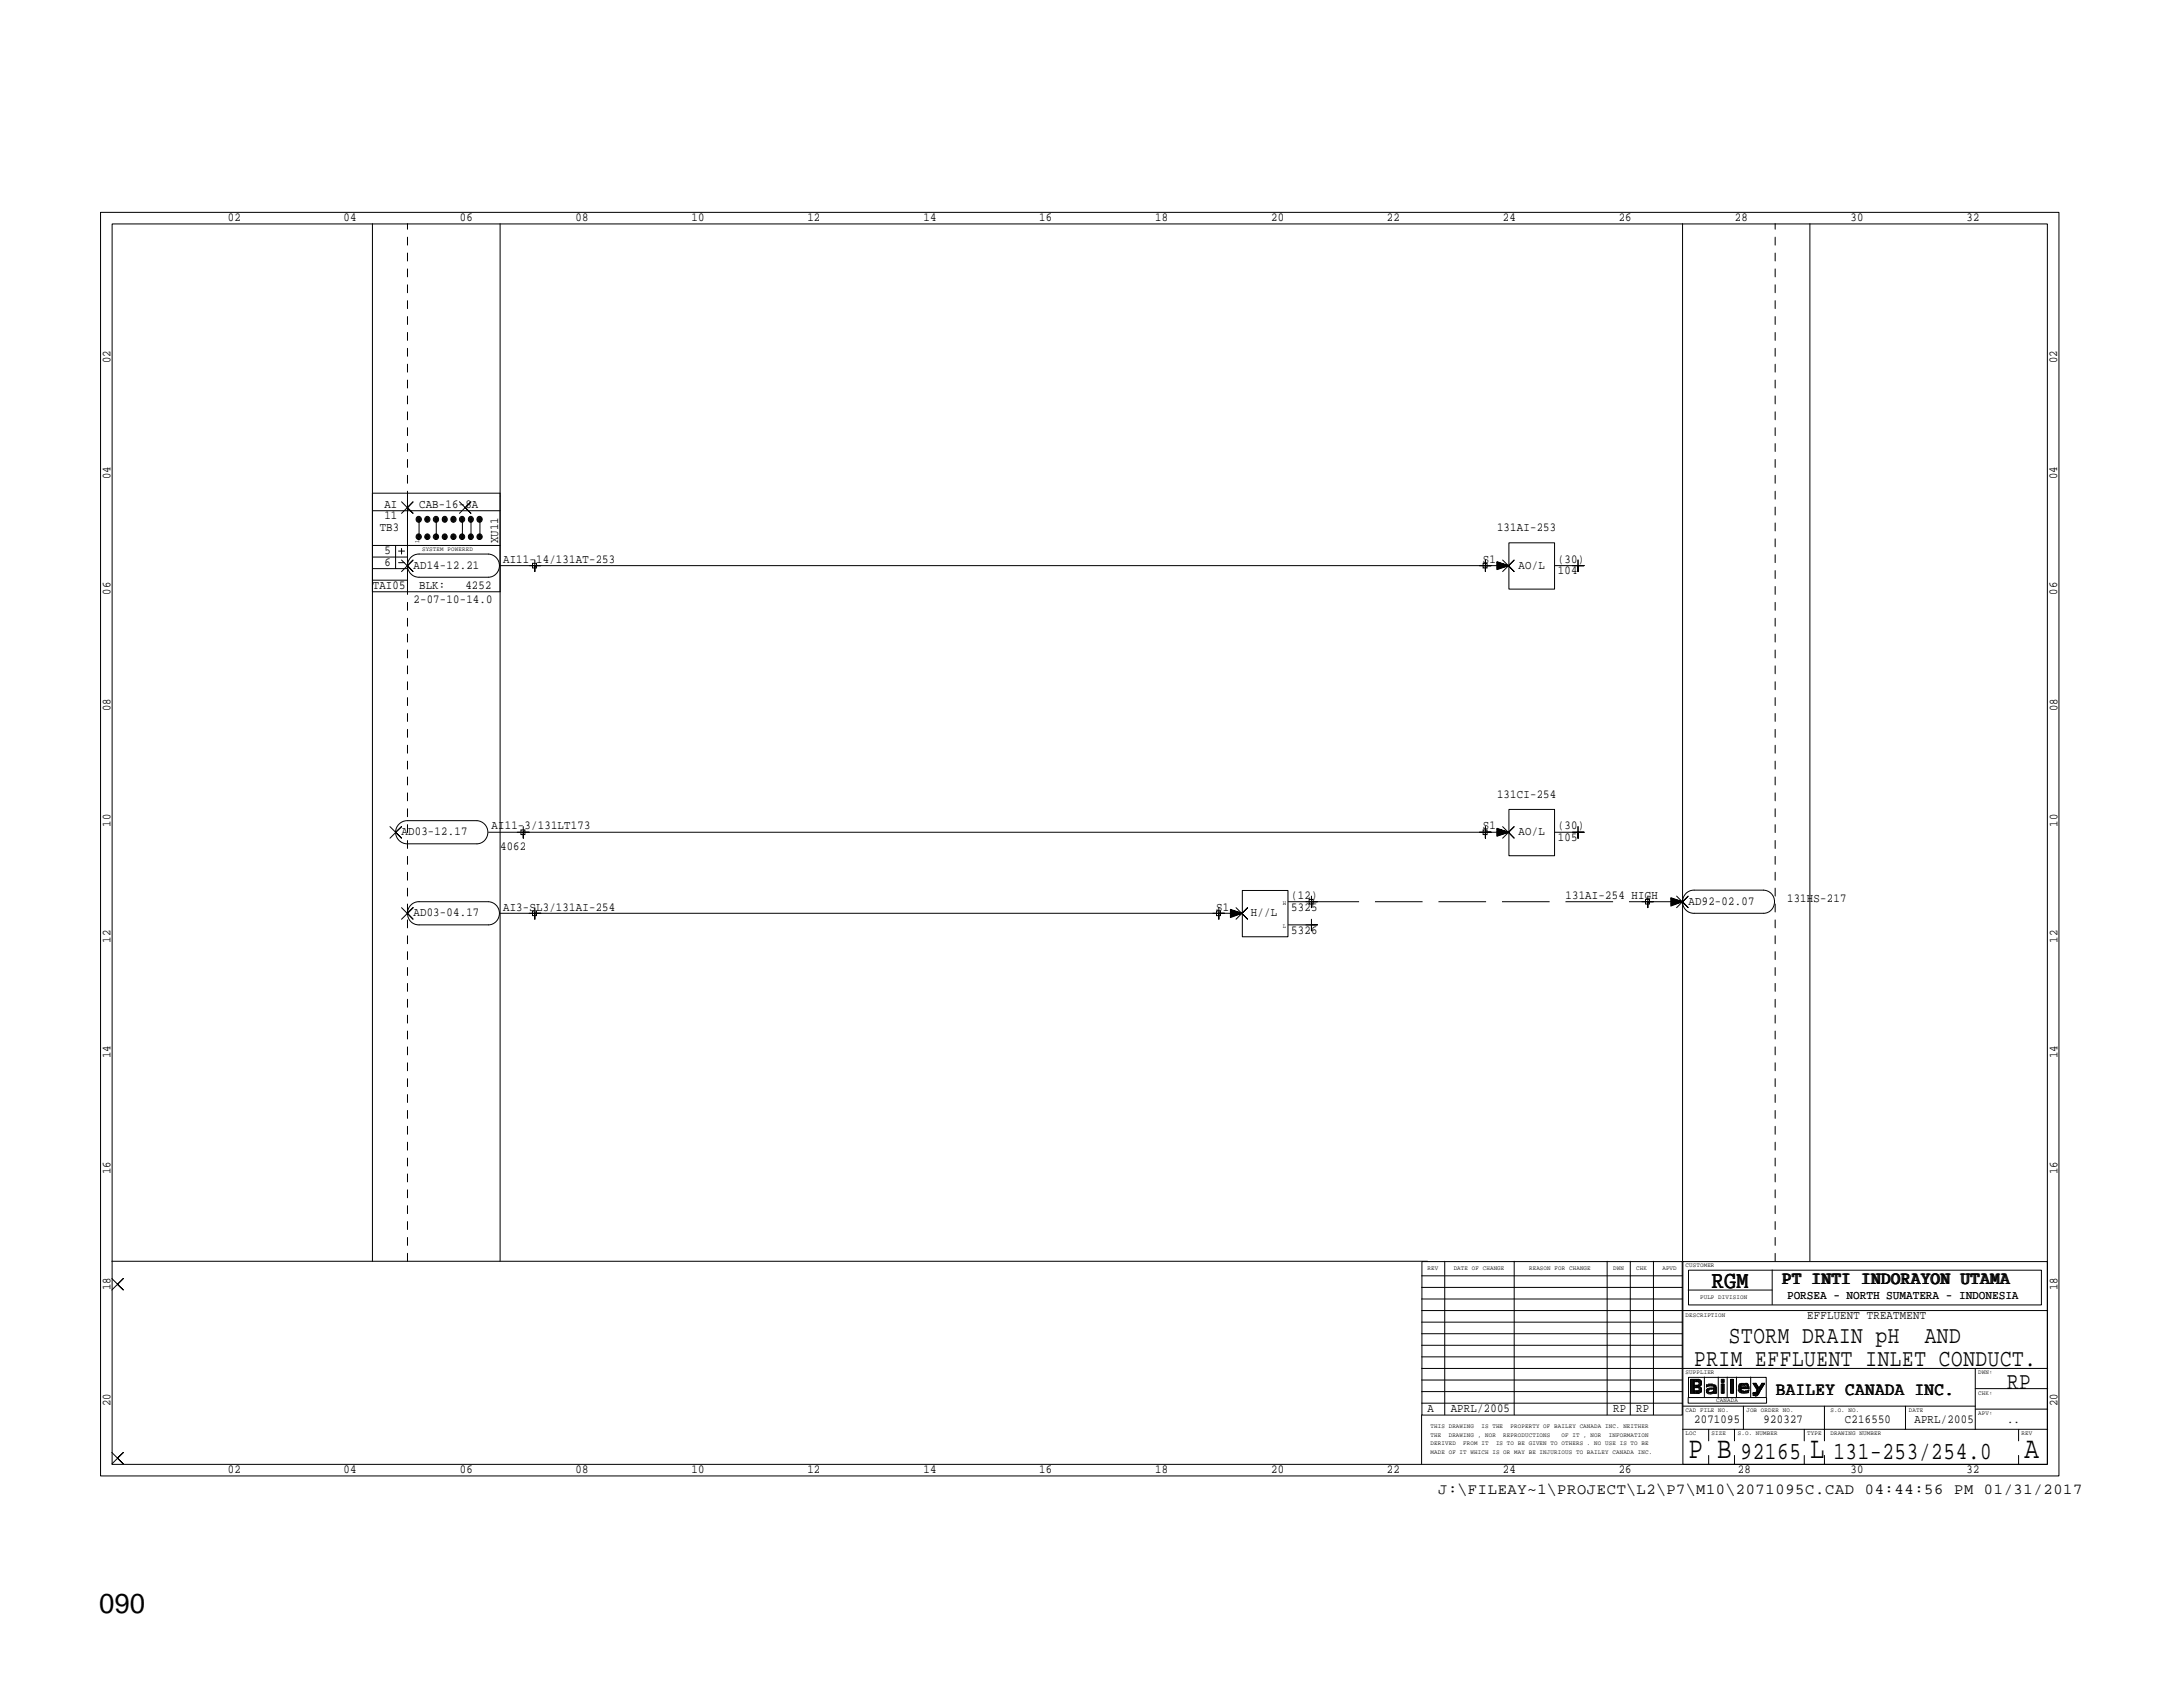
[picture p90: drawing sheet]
<svg xmlns="http://www.w3.org/2000/svg" width="279mm" height="216mm" viewBox="0 0 279 216" stroke-linecap="round" stroke-linejoin="round" font-family="sans-serif">
<defs><g id="words">
<g font-size="3.9">
<text x="216.1" y="186.6">P B</text>
<text x="231.7" y="186.6">L</text>
<text x="259.1" y="186.6">A</text>
</g>
<text font-size="3.5" x="12.7" y="206.4">090</text>
<g font-size="3.1">
<text x="219.1" y="164.8">RGM</text>
<text x="221.3" y="171.8">STORM DRAIN pH</text>
<text x="246.3" y="171.8">AND</text>
<text x="216.8" y="174.8">PRIM EFFLUENT INLET CONDUCT.</text>
<text x="256.9" y="177.8">RP</text>
<text x="222.8" y="186.7">92165</text>
<text x="234.7" y="186.7">131-253/254.0</text>
</g>
<g font-size="2.4">
<text x="228.2" y="164.4">PT INTI INDORAYON UTAMA</text>
<text x="227.4" y="178.5">BAILEY CANADA INC.</text>
</g>
<text font-size="2" x="184.1" y="191.2">J:\FILEAY~1\PROJECT\L2\P7\M10\2071095C.CAD 04:44:56 PM 01/31/2017</text>
<g font-size="1.6">
<text x="29.2" y="28.3">02</text>
<text x="44" y="28.3">04</text>
<text x="58.8" y="28.3">06</text>
<text x="73.7" y="28.3">08</text>
<text x="88.5" y="28.3">10</text>
<text x="103.3" y="28.3">12</text>
<text x="118.2" y="28.3">14</text>
<text x="133" y="28.3">16</text>
<text x="147.9" y="28.3">18</text>
<text x="162.7" y="28.3">20</text>
<text x="177.5" y="28.3">22</text>
<text x="192.4" y="28.3">24</text>
<text x="207.2" y="28.3">26</text>
<text x="222" y="28.3">28</text>
<text x="236.9" y="28.3">30</text>
<text x="251.7" y="28.3">32</text>
<text x="14.1" y="46.4" transform="rotate(-90 14.1 46.4)">02</text>
<text x="263.3" y="46.4" transform="rotate(-90 263.3 46.4)">02</text>
<text x="14.1" y="61.3" transform="rotate(-90 14.1 61.3)">04</text>
<text x="49.2" y="65">AI</text>
<text x="53.6" y="65">CAB-16-8A</text>
<text x="263.3" y="61.3" transform="rotate(-90 263.3 61.3)">04</text>
<text x="48.6" y="67.9">TB3</text>
<text x="49.2" y="70.9">5</text>
<text x="49.2" y="66.5">11</text>
<text x="63.8" y="69.5" transform="rotate(-90 63.8 69.5)">XU11</text>
<text x="191.6" y="67.9">131AI-253</text>
<text x="14.1" y="76.1" transform="rotate(-90 14.1 76.1)">06</text>
<text x="47.7" y="75.4">TAI05</text>
<text x="49.2" y="72.4">6</text>
<text x="52.9" y="72.8">AD14-12.21</text>
<text x="52.9" y="77.2">2-07-10-14.0</text>
<text x="53.6" y="75.4">BLK:</text>
<text x="59.6" y="75.4">4252</text>
<text x="64.4" y="72">AI11-14/131AT-253</text>
<text x="189.8" y="72">S1</text>
<text x="194.4" y="72.8">AO/L</text>
<text x="199.4" y="73.5">104</text>
<text x="199.4" y="72">(30)</text>
<text x="263.3" y="76.1" transform="rotate(-90 263.3 76.1)">06</text>
<text x="14.1" y="91" transform="rotate(-90 14.1 91)">08</text>
<text x="263.4" y="91" transform="rotate(-90 263.4 91)">08</text>
<text x="14.1" y="105.8" transform="rotate(-90 14.1 105.8)">10</text>
<text x="51.4" y="106.9">AD03-12.17</text>
<text x="62.9" y="106.1">AI11-3/131LT173</text>
<text x="189.8" y="106.1">S1</text>
<text x="191.6" y="102.1">131CI-254</text>
<text x="194.4" y="106.9">AO/L</text>
<text x="199.4" y="107.6">105</text>
<text x="199.4" y="106.1">(30)</text>
<text x="263.4" y="105.8" transform="rotate(-90 263.4 105.8)">10</text>
<text x="64" y="108.8">4062</text>
<text x="52.9" y="117.3">AD03-04.17</text>
<text x="64.4" y="116.5">AI3-SL3/131AI-254</text>
<text x="155.7" y="116.5">S1</text>
<text x="160.1" y="117.3">H//L</text>
<text x="165.3" y="116.5">5325</text>
<text x="165.3" y="119.5">5326</text>
<text x="165.3" y="115.1">(12)</text>
<text x="200.4" y="115.1">131AI-254 HIGH</text>
<text x="216.1" y="115.8">AD92-02.07</text>
<text x="228.7" y="115.4">131HS-217</text>
<text x="14.1" y="120.6" transform="rotate(-90 14.1 120.6)">12</text>
<text x="263.4" y="120.6" transform="rotate(-90 263.4 120.6)">12</text>
<text x="14.1" y="135.5" transform="rotate(-90 14.1 135.5)">14</text>
<text x="263.4" y="135.5" transform="rotate(-90 263.4 135.5)">14</text>
<text x="14.1" y="150.3" transform="rotate(-90 14.1 150.3)">16</text>
<text x="263.4" y="150.3" transform="rotate(-90 263.4 150.3)">16</text>
<text x="14.1" y="165.1" transform="rotate(-90 14.1 165.1)">18</text>
<text x="228.8" y="166.2">PORSEA - NORTH SUMATERA - INDONESIA</text>
<text x="263.4" y="165.1" transform="rotate(-90 263.4 165.1)">18</text>
<text x="231.3" y="168.8">EFFLUENT TREATMENT</text>
<text x="14.1" y="180" transform="rotate(-90 14.1 180)">20</text>
<text x="263.4" y="180" transform="rotate(-90 263.4 180)">20</text>
<text x="182.7" y="180.7">A</text>
<text x="185.7" y="180.7">APRL/2005</text>
<text x="206.5" y="180.7">RP</text>
<text x="209.4" y="180.7">RP</text>
<text x="216.8" y="182.2">2071095</text>
<text x="225.7" y="182.2">920327</text>
<text x="236.1" y="182.2">C216550</text>
<text x="245" y="182.2">APRL/2005</text>
<text x="256.9" y="182.2">..</text>
<text x="29.2" y="188.5">02</text>
<text x="44" y="188.5">04</text>
<text x="58.8" y="188.5">06</text>
<text x="73.7" y="188.5">08</text>
<text x="88.5" y="188.5">10</text>
<text x="103.3" y="188.5">12</text>
<text x="118.2" y="188.5">14</text>
<text x="133" y="188.5">16</text>
<text x="147.9" y="188.5">18</text>
<text x="162.7" y="188.5">20</text>
<text x="177.5" y="188.5">22</text>
<text x="192.4" y="188.5">24</text>
<text x="207.2" y="188.5">26</text>
<text x="222.4" y="188.5">28</text>
<text x="236.9" y="188.5">30</text>
<text x="251.7" y="188.5">32</text>
</g>
<g font-size=".8">
<text x="53.6" y="69.5" transform="rotate(-90 53.6 69.5)">1</text>
<text x="54" y="70.6">SYSTEM POWERED</text>
<text x="164.2" y="118.8">L</text>
<text x="164.2" y="115.8">H</text>
<text x="182.7" y="162.6">REV</text>
<text x="186.1" y="162.6">DATE OF CHANGE</text>
<text x="195.7" y="162.6">REASON FOR CHANGE</text>
<text x="206.5" y="162.6">DWN</text>
<text x="209.4" y="162.6">CHK</text>
<text x="212.8" y="162.6">APVD</text>
<text x="215.7" y="162.2">CUSTOMER</text>
<text x="217.6" y="166.2">PULP DIVISION</text>
<text x="215.7" y="168.5">DESCRIPTION</text>
<text x="215.7" y="175.9">SUPPLIER</text>
<text x="219.7" y="179.4">CANADA</text>
<text x="253.2" y="178.5">CHK:</text>
<text x="253.2" y="175.9">DWN:</text>
<text x="183.1" y="185">DERIVED</text>
<text x="183.1" y="183.9">THE</text>
<text x="183.1" y="182.7">THIS DRAWING</text>
<text x="185.4" y="183.9">DRAWING , NOR</text>
<text x="187.3" y="185">FROM IT</text>
<text x="189.6" y="182.7">IS THE</text>
<text x="191.5" y="185">IS TO BE GIVEN TO OTHERS . NO USE IS TO BE</text>
<text x="192.4" y="183.9">REPRODUCTIONS</text>
<text x="193.3" y="182.7">PROPERTY OF BAILEY CANADA INC. NEITHER</text>
<text x="199.9" y="183.9">OF IT , NOR</text>
<text x="205.9" y="183.9">INFORMATION</text>
<text x="215.7" y="183.7">LOC</text>
<text x="215.7" y="180.7">CAD FILE NO.</text>
<text x="219.1" y="183.7">SIZE</text>
<text x="222.4" y="183.7">S.O. NUMBER</text>
<text x="223.5" y="180.7">JOB ORDER NO.</text>
<text x="231.3" y="183.7">TYPE</text>
<text x="234.3" y="183.7">DRAWING NUMBER</text>
<text x="234.3" y="180.7">S.O. NO.</text>
<text x="244.3" y="180.7">DATE</text>
<text x="253.2" y="181.1">APV:</text>
<text x="258.7" y="183.7">REV</text>
<text x="183.1" y="186.1">MADE OF IT WHICH IS OR MAY BE INJURIOUS TO BAILEY CANADA INC.</text>
</g>
</g></defs>
<g fill="none" stroke="#000" stroke-width=".13">
<path d="M12.9 27.2h250.6v161.7h-250.6zM14.4 28.7h247.6v158.7h-247.6zM47.7 28.6v132.8M64 28.6v132.8M215.3 28.6v132.8M231.6 28.6v132.8M47.7 69.8h16.3M47.7 65.4h16.3M47.7 63.1h16.3M47.7 75.7h16.3M47.7 74.3h4.5M47.7 71.3h4.5"/>
<path d="M47.7 72.8h4.5M50.6 69.8v3M51 70.5h.8M51 72h.8M51.4 71.7l1.5 1.5-.7-.8 .7-.7-1.5 1.5M51.4 64.2l1.5 1.5-.7-.7 .7-.8-1.5 1.5M51.4 70.2v.7M52.2 63.1v12.6M52.7 71.2l.4-.2 .5-.1h8.9a1.48 1.48 0 0 1 1.4 1.5 1.48 1.48 0 0 1-1.4 1.5h-8.9a1.49 1.49 0 0 1-1.4-1 1.49 1.49 0 0 1 .5-1.7zM53.4 68.5h.2h.1l.1 .2-.2 .2-.2-.2zM53.4 66.3h.3v.3h-.3zM53.5 68.6h.2l-.1 .2-.1-.1z"/>
<path d="M53.5 66.3h.2v.3h-.2zM53.6 68.6v.1zM53.6 66.4v.1zM53.6 66.5v2.2M54.6 68.5h.1l.2 .2-.2 .2-.2-.2zM54.6 66.3h.2v.3h-.2zM54.6 68.6h.2v.2h-.2zM54.7 68.6v.1zM54.7 66.4v.1zM55.7 68.5h.1h.1v.3l-.1 .1-.1-.1zM55.7 66.3h.2v.3h-.2zM55.7 68.6h.2v.1l-.1 .1z"/>
<path d="M55.8 68.6v.1zM55.8 66.4v.1zM55.8 66.5v2.2M56.8 66.1a.35 .35 0 0 1 .4 .4 .35 .35 0 0 1-.4 .3 .42 .42 0 0 1 0-.7zM56.8 68.5h.1h.2v.2l-.2 .2-.2-.2zM56.8 66.3h.3v.3h-.3zM56.8 68.6h.2l-.1 .2-.1-.1zM56.8 66.3h.2v.3h-.2zM56.9 68.6v.1zM56.9 66.4v.1zM57.9 68.5h.1h.2v.2l-.2 .2-.2-.2zM57.9 66.3h.3v.3h-.3z"/>
<path d="M57.9 68.6h.2l-.1 .2-.1-.1zM57.9 66.3h.2v.3h-.2zM58 68.6v.1zM58 66.4v.1zM58.8 64.2l1.5 1.5-.7-.7 .7-.8-1.5 1.5M59 68.5h.1h.2v.3l-.2 .1-.1-.2zM59 66.3h.3v.3h-.3zM59.1 68.6h.1v.2h-.1zM59.1 66.3h.1v.3h-.1zM59.1 68.6v.1zM59.1 66.4v.1zM59.2 66.5v2.2"/>
<path d="M60.1 66.1a.36 .36 0 0 1 .5 .4 .36 .36 0 0 1-.5 .3 .45 .45 0 0 1 0-.7zM60.1 68.5h.1h.2v.3l-.2 .1-.1-.1zM60.1 66.3h.3v.3h-.3zM60.2 68.6h.1l.1 .1-.2 .1zM60.2 66.3h.1v.3h-.1zM60.2 68.6v.1zM60.2 66.4v.1zM60.3 66.5v2.2M61.2 68.5h.2h.1l.1 .2-.2 .2-.2-.2zM61.2 66.3h.3v.3h-.3zM61.3 68.6h.1v.2l-.1-.1zM61.3 66.3h.1v.3h-.1z"/>
<path d="M61.3 68.6l.1 .1zM61.3 66.4l.1 .1zM61.4 66.5v2.2M68.2 72.1h.5v.6h-.5zM68.5 71.7v1.5v-.8h.7h-1.5M189.8 72.1h.5v.6h-.5zM190.1 71.7v1.5v-.8h.7h-1.4M191.6 72.8l1.5-.4-1.5 .5M191.6 72.6l1.5-.2-1.5 .3M191.6 72.5l1.5-.1-1.5 .2M191.6 72.3l1.5 .1h-129.1M191.6 72.2l1.5 .2-1.5-.1"/>
<path d="M191.6 72l1.5 .4-1.5-.3M191.6 72l1.5 .4-1.5 .5v-1l1.5 .5M192.3 71.7l1.5 1.5-.7-.8 .7-.7-1.5 1.5M193.1 69.5h5.9v5.9h-5.9zM199 72.4h3M202 71.7v1.5v-.8h.7h-1.4M49.9 105.8l1.5 1.5-.8-.8 .8-.7-1.5 1.5M50.9 105.6a1.48 1.48 0 0 1 1.3-.6h8.8a1.48 1.48 0 0 1 1.4 1.5 1.48 1.48 0 0 1-1.4 1.5h-8.8a1.48 1.48 0 0 1-1.4-.8 1.48 1.48 0 0 1 .1-1.6zM51.4 116.2l1.5 1.4-.7-.7 .7-.7-1.5 1.4M52.7 115.7l.4-.2 .5-.1h8.9a1.48 1.48 0 0 1 1.4 1.5 1.48 1.48 0 0 1-1.4 1.5h-8.9a1.48 1.48 0 0 1-1.4-1 1.48 1.48 0 0 1 .5-1.7zM66.7 106.2h.5v.6h-.5zM67 105.8v1.5v-.8h.7h-1.5"/>
<path d="M68.2 116.6h.5v.6h-.5zM68.5 116.2v1.4v-.7h.7h-1.5M155.7 116.6h.5v.6h-.5zM156 116.2v1.4v-.7h.7h-1.5M157.5 117.3l1.5-.4-1.5 .4M157.5 117.1l1.5-.2-1.5 .3M157.5 117l1.5-.1-1.5 .2M157.5 116.8l1.5 .1h-95M157.5 116.7l1.5 .2-1.5-.1M157.5 116.5l1.5 .4-1.5-.3M157.5 116.5l1.5 .4-1.5 .5v-1l1.5 .5M158.2 116.2l1.5 1.4-.7-.7 .7-.7-1.5 1.4"/>
<path d="M159 114h5.8v5.9h-5.8zM164.9 115.4h3M164.9 118.4h3M167.6 115.1h.5v.6h-.5zM167.9 114.7v1.5v-.8h.7h-1.5M167.9 117.6v1.5v-.7h.7h-1.5M189.8 106.2h.5v.6h-.5zM190.1 105.8v1.5v-.8h.7h-1.4M191.6 106.9l1.5-.4-1.5 .5M191.6 106.7l1.5-.2-1.5 .3M191.6 106.6l1.5-.1-1.5 .2M191.6 106.4l1.5 .1h-130.6"/>
<path d="M191.6 106.3l1.5 .2-1.5-.1M191.6 106.1l1.5 .4-1.5-.3M191.6 106.1l1.5 .4-1.5 .5v-1l1.5 .5M192.3 105.8l1.5 1.5-.7-.8 .7-.7-1.5 1.5M193.1 103.6h5.9v5.9h-5.9zM199 106.5h3M202 105.8v1.5v-.8h.7h-1.4M210.6 115.1h.5v.6h-.5zM210.9 114.7v1.5v-.8h.7h-1.5M213.9 115.8l1.4-.4-1.4 .5M213.9 115.7l1.4-.3-1.4 .3M213.9 115.5l1.4-.1-1.4 .2"/>
<path d="M213.9 115.4h1.4h-1.4M213.9 115.2l1.4 .2-1.4-.1M213.9 115.1l1.4 .3-1.4-.3M213.9 115l1.4 .4-1.4 .6v-1.1l1.4 .5h-4.4M214.6 114.7l1.5 1.5-.8-.8 .8-.7-1.5 1.5M215.9 114.2l.4-.2 .5-.1h8.9a1.48 1.48 0 0 1 1.4 1.5 1.48 1.48 0 0 1-1.4 1.5h-8.9a1.48 1.48 0 0 1-1.4-1 1.48 1.48 0 0 1 .5-1.7zM14.3 161.4h168.4M14.3 163.6l1.5 1.5-.8-.7 .8-.8-1.5 1.5M181.9 179.6h33.4M181.9 178.1h33.4M181.9 176.6h33.4M181.9 173.7h33.4"/>
<path d="M181.9 172.2h33.4M181.9 170.7h33.4M181.9 169.2h33.4M181.9 166.2h33.4M181.9 164.8h33.4M181.9 163.3h33.4M182 161.5h33.3v19.6h-33.3zM184.9 161.4v19.7M193.8 161.4v19.7M205.7 161.4v19.7M208.7 161.4v19.7M211.6 161.4v19.7"/>
<path d="M215.3 180h37.5M215.4 161.5h46.6v25.9h-46.6zM216.1 178.9v.7h10v-.7M216.1 165.1h10.7M216.1 176.3h10v2.6h-10zM216.1 162.6h45.2v4.4h-45.2zM216.4 176.5v1.8M216.5 176.5v1.8M216.6 176.5v1.8M216.7 176.5v1.8M216.8 176.5v1.8M216.9 176.5v.3"/>
<path d="M216.9 177.3v.3M216.9 178v.3M217 176.5v.3M217 177.3v.3M217 178v.3M217.1 176.5v.3M217.1 177.3v.3M217.1 178v.3M217.2 176.5v.3M217.2 177.3v.3M217.2 178v.3M217.3 176.5v.3"/>
<path d="M217.3 176.8h-.5v.5h.5v.3M217.3 177.6l.2 .2-.1 .2h-.1v.3M217.3 176.8l.2 .2-.1 .2-.1 .1v.3M217.4 177.4a.45 .45 0 0 1 .4 .5 .45 .45 0 0 1-.5 .4v-.3h-.5v-.4h.5M217.4 176.5a.45 .45 0 0 1 .4 .5 .45 .45 0 0 1-.5 .4M217.4 176.5h-1v1.8h1v-.3M217.4 176.5v.3M217.4 177.3v.3M217.5 176.5v.4M217.5 177.2v.4M217.5 177.9v.4M217.5 176.6v.7"/>
<path d="M217.5 177.5v.7M217.6 176.6v.7M217.6 177.5v.7M217.7 176.7v.6M217.7 177.6v.6M217.8 176.7v.5M217.8 177.6v.5M218.1 176.2v2.7M218.4 178l.2-.3v.5M218.4 178.2l.4 .2 .6-.1M218.4 177.8v.4v-.3M218.4 177.4v-.2v.3l.5-.1 .5 .1"/>
<path d="M218.5 177.2v.2M218.5 177.7v.5M218.6 177.2v.1M218.7 177.1v.2M218.7 177.7v.2M218.7 178.2v.1M218.7 177.6v.3l-.1 .1 .1 .3M218.8 177.1v.2M218.8 177.6v.3M218.8 178.2v.1M218.9 177.1v.2M218.9 177.6v.2"/>
<path d="M218.9 178.2v.1M219 177.1v.2M219 177.6v.2M219 178.2v.1M219 178.3v-.1h.1v.1M219.1 177.1v.2M219.1 177.6v.2M219.2 177.1v.2M219.2 177.6v.2M219.2 178.1v.2M219.3 177.2v.1M219.3 177.6v.1"/>
<path d="M219.3 178.1v.1M219.3 177.2v.2M219.4 178.1l-.7 .1M219.4 177.2l-.1 .9M219.4 177.3l.2 .2M219.4 177.6v.7M219.5 177.2v1.1M219.6 177.3v1M219.7 177.5v.8h-.4v-.3M219.9 176.2v2.7M220.3 176.5h.4v.4h-.4zM220.3 177.1h.4v1.2h-.4z"/>
<path d="M220.4 176.5v.4M220.4 177.1v1.2M220.5 176.5v.4M220.5 177.1v1.2M220.6 176.5v.4M220.6 177.1v1.2M221.1 176.2v2.7M221.5 176.5h.4v1.8h-.4zM221.6 176.5v1.8M221.7 176.5v1.8M221.8 176.5v1.8M222.2 176.2v2.7"/>
<path d="M222.5 177.9l.2 .3M222.6 177.2v.8M222.7 177.1l-.2 .3v.5M222.7 177.1v1M222.8 177.7a.5 .5 0 0 0 .6 .4M222.8 178.2l.4 .1 .6-.1M222.8 177.1v1.1M222.8 177.2v.2M222.8 177.5h.8v.2M222.8 177v1.2M222.9 177v.3M222.9 177.5v.2"/>
<path d="M222.9 177.9v.3M222.9 177.3h.3l.2 .1M223 177v.2M223 177.5v.2M223 177.9v.3M223.1 177.1h-.4M223.1 177v.2M223.1 177.5v.2M223.1 178v.2M223.1 180v2.9M223.2 177v.2M223.2 177.5v.2"/>
<path d="M223.2 178v.2M223.3 177v.2M223.3 177.5v.2M223.3 178v.2M223.4 177.1l.3 .1M223.4 177v.2M223.4 177.5v.2M223.4 178v.2M223.5 177v.3M223.5 177.5v.2M223.5 178v.2M223.6 177v.3"/>
<path d="M223.6 178v.2M223.6 177.2l.1 .3M223.6 177v.7M223.7 177.1v.6M223.7 177.9v.3M223.8 177.9v.3l.1-.3-.6 .2v.1M223.8 177.2v.5M223.9 177.4v.3h-1.1M224.1 176.2v2.7M224.4 178.3h.4M224.4 177v.2M224.4 178.2v.4"/>
<path d="M224.5 177v.3M224.5 178.2v.4M224.6 177v.4M224.6 178.2v.4M224.7 178.2h-.3v.1M224.7 178.2v.4h-.3v-.3M224.7 177v.5M224.7 177v.6M224.7 178.2v.4M224.7 177h-.3l.7 1.2 .7-1.2M224.7 177l.4 .6M224.8 177.9l-.1 .3"/>
<path d="M224.8 177.2v.5M224.8 178.2v.4M224.9 177.3v.6M224.9 177.9v.6M225 177.4v1.1M225.1 178.3l-.2 .3-.2 .1M225.1 177.6v.7M225.2 177.6v.6M225.3 177.4v.6M225.3 177.3v.6M225.4 177.2v.6M225.5 177v.6"/>
<path d="M225.5 177l-.4 .6M225.5 177h.3M225.6 177v.5M225.6 177v.4M225.7 177v.3M225.8 177v.2M225.8 177l-.8 1.4v-.9M226.8 162.5v4.5M233.5 180v4.4M243.9 180v2.9M252.8 177.7h9.3M252.8 175.1v7.8"/>
<path d="M262.1 175.1h-80.2M262.1 167.7h-80.2M14.3 185.9l1.5 1.5-.8-.8 .8-.7-1.5 1.5M181.9 181.1v6.3M215.3 182.9h46.8M218.7 182.9v1.5M218.7 186.3v1.1M222 182.9v1.5M222 186.3v1.1M230.9 182.9v1.5M230.9 186.3v1.1M233.5 186.3v1.1"/>
<path d="M252.8 180.3h9.3M258.4 182.9v1.5M258.4 186.3v1.1"/>
<circle cx="53.6" cy="66.5" r=".28"/>
<circle cx="53.6" cy="66.5" r=".36"/>
<circle cx="53.6" cy="68.7" r=".28"/>
<circle cx="53.6" cy="68.7" r=".35"/>
<circle cx="54.7" cy="66.5" r=".28"/>
<circle cx="54.7" cy="66.5" r=".36"/>
<circle cx="54.7" cy="68.7" r=".27"/>
<circle cx="54.7" cy="68.7" r=".35"/>
<circle cx="55.8" cy="66.5" r=".28"/>
<circle cx="55.8" cy="66.5" r=".36"/>
<circle cx="55.8" cy="68.7" r=".27"/>
<circle cx="55.8" cy="68.7" r=".35"/>
<circle cx="56.9" cy="68.7" r=".34"/>
<circle cx="56.9" cy="66.5" r=".28"/>
<circle cx="56.9" cy="68.7" r=".28"/>
<circle cx="58" cy="66.5" r=".28"/>
<circle cx="58" cy="66.5" r=".36"/>
<circle cx="58" cy="68.7" r=".28"/>
<circle cx="58" cy="68.7" r=".35"/>
<circle cx="59.1" cy="66.5" r=".28"/>
<circle cx="59.1" cy="66.5" r=".36"/>
<circle cx="59.1" cy="68.7" r=".27"/>
<circle cx="59.1" cy="68.7" r=".35"/>
<circle cx="60.2" cy="68.7" r=".34"/>
<circle cx="60.2" cy="66.5" r=".29"/>
<circle cx="60.3" cy="68.7" r=".29"/>
<circle cx="61.4" cy="66.5" r=".28"/>
<circle cx="61.4" cy="66.5" r=".36"/>
<circle cx="61.4" cy="68.7" r=".28"/>
<circle cx="61.4" cy="68.7" r=".35"/>
</g>
<path d="M167.9 115.4h43" fill="none" stroke="#000" stroke-width=".13" stroke-dasharray="6.1 2" stroke-linecap="butt"/>
<path d="M52.2 161.4v-132.8M227.2 161.4v-132.8" fill="none" stroke="#000" stroke-width=".13" stroke-dasharray="1 1 1 1 1 1 1 1"/>
<use href="#words"/>
</svg>
